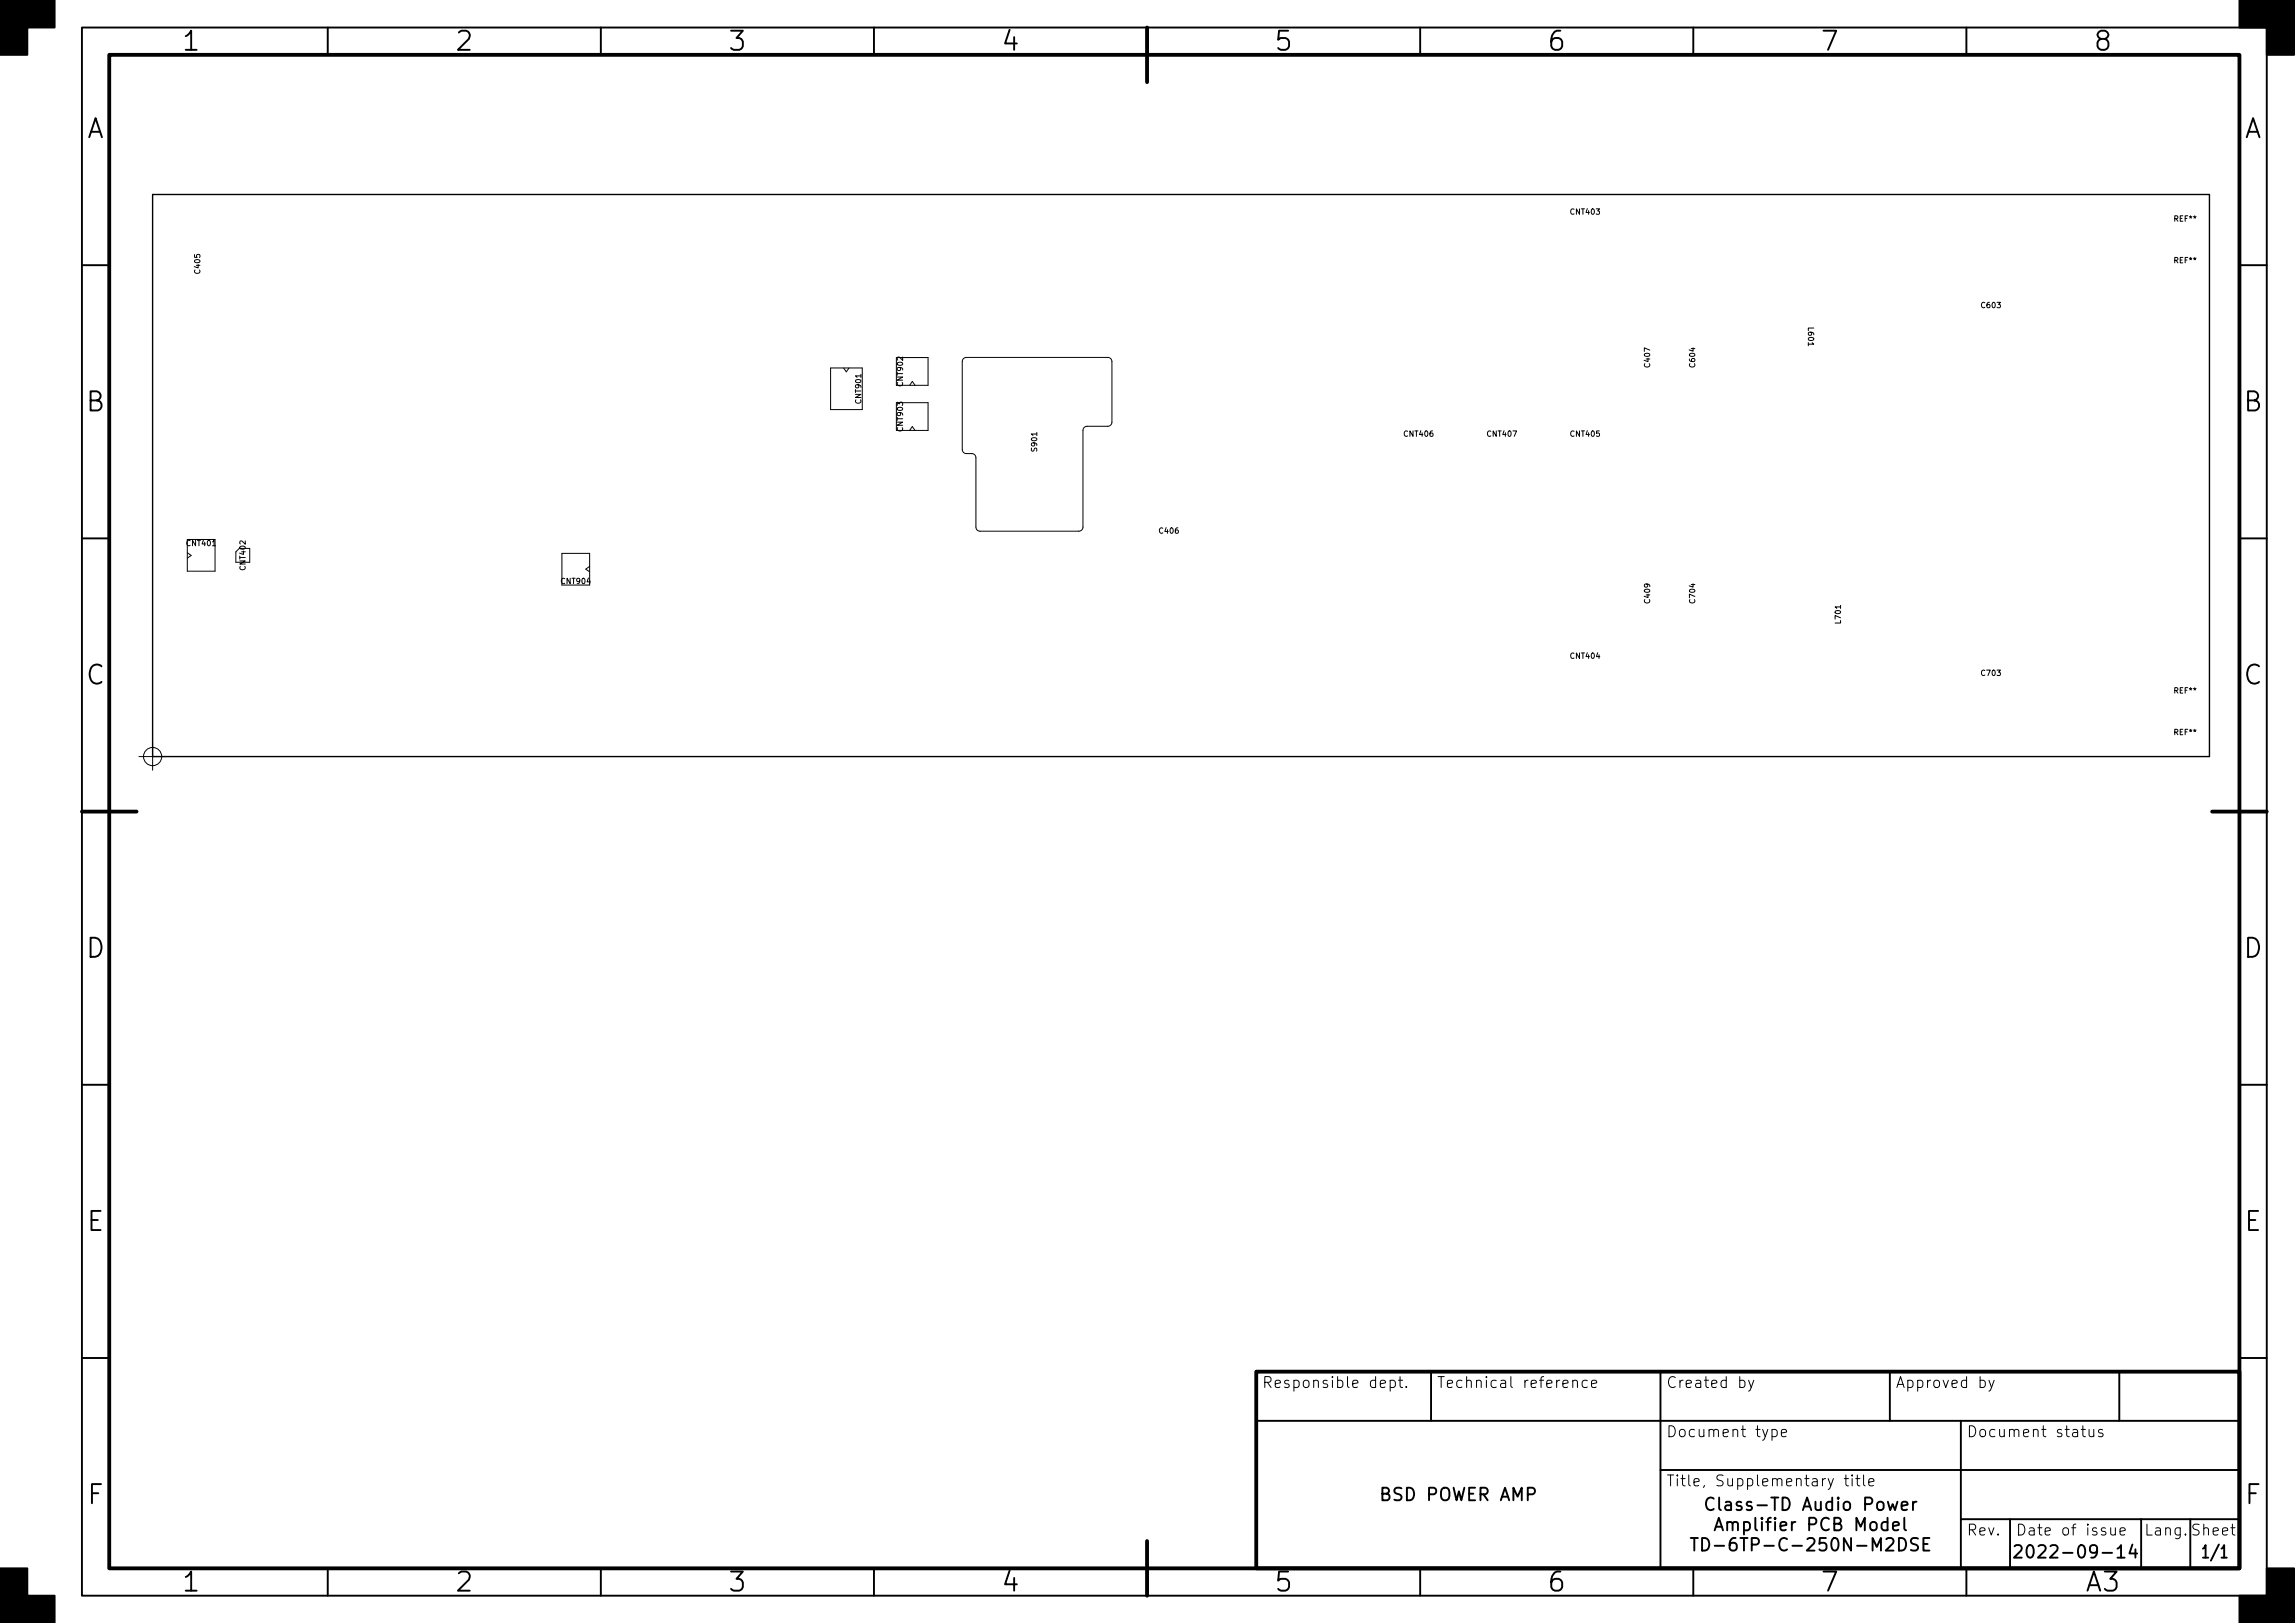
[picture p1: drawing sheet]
<svg xmlns="http://www.w3.org/2000/svg" width="420mm" height="297mm" viewBox="0 0 420 297" stroke-linecap="round" stroke-linejoin="round" font-family="sans-serif">
<defs><g id="words">
<g font-size="4.9">
<text x="33.6" y="9.3">1</text>
<text x="83.6" y="9.3">2</text>
<text x="133.6" y="9.3">3</text>
<text x="183.6" y="9.3">4</text>
<text x="233.6" y="9.3">5</text>
<text x="283.6" y="9.3">6</text>
<text x="333.6" y="9.3">7</text>
<text x="383.6" y="9.3">8</text>
<text x="15.7" y="25.3">A</text>
<text x="410.7" y="25.3">A</text>
<text x="15.7" y="75.3">B</text>
<text x="410.7" y="75.3">B</text>
<text x="15.7" y="125.3">C</text>
<text x="410.7" y="125.3">C</text>
<text x="15.7" y="175.3">D</text>
<text x="410.7" y="175.3">D</text>
<text x="15.9" y="225.3">E</text>
<text x="410.9" y="225.3">E</text>
<text x="16" y="275.3">F</text>
<text x="411" y="275.3">F</text>
<text x="33.6" y="291.3">1</text>
<text x="83.6" y="291.3">2</text>
<text x="133.6" y="291.3">3</text>
<text x="183.6" y="291.3">4</text>
<text x="233.6" y="291.3">5</text>
<text x="283.6" y="291.3">6</text>
<text x="333.6" y="291.3">7</text>
<text x="381.9" y="291.3">A3</text>
</g>
<g font-size="3.2">
<text x="253.1" y="274.7">BSD POWER AMP</text>
<text x="371.8" y="285.2">2022-09-14</text>
<text x="403.8" y="285.2">1/1</text>
</g>
<g font-size="2.8">
<text x="231" y="254">Responsible dept.</text>
<text x="263" y="254">Technical reference</text>
<text x="305" y="254">Created by</text>
<text x="347" y="254">Approved by</text>
<text x="305" y="263">Document type</text>
<text x="360" y="263">Document status</text>
<text x="305" y="272">Title, Supplementary title</text>
<text x="360" y="281">Rev.</text>
<text x="369" y="281">Date of issue</text>
<text x="392.5" y="281">Lang. Sheet</text>
</g>
<g font-size="1.4">
<text x="287.6" y="39.3">CNT403</text>
<text x="398.1" y="40.5">REF**</text>
<text x="36.7" y="50" transform="rotate(-90 36.7 50)">C405</text>
<text x="398.1" y="48.2">REF**</text>
<text x="362.8" y="56.4">C603</text>
<text x="331" y="60" transform="rotate(90 331 60)">L601</text>
<text x="165.3" y="70.6" transform="rotate(-90 165.3 70.6)">CNT902</text>
<text x="302.1" y="67.1" transform="rotate(-90 302.1 67.1)">C407</text>
<text x="310.3" y="67.1" transform="rotate(-90 310.3 67.1)">C604</text>
<text x="157.7" y="73.7" transform="rotate(-90 157.7 73.7)">CNT901</text>
<text x="165.3" y="78.8" transform="rotate(-90 165.3 78.8)">CNT903</text>
<text x="189.9" y="82.5" transform="rotate(-90 189.9 82.5)">S901</text>
<text x="257.1" y="79.9">CNT406</text>
<text x="272.4" y="79.9">CNT407</text>
<text x="287.6" y="79.9">CNT405</text>
<text x="34.2" y="99.9">CNT401</text>
<text x="212.3" y="97.7">C406</text>
<text x="45" y="104.2" transform="rotate(-90 45 104.2)">CNT402</text>
<text x="102.8" y="106.9">CNT904</text>
<text x="302.1" y="110.3" transform="rotate(-90 302.1 110.3)">C409</text>
<text x="310.3" y="110.3" transform="rotate(-90 310.3 110.3)">C704</text>
<text x="337" y="114" transform="rotate(-90 337 114)">L701</text>
<text x="287.6" y="120.6">CNT404</text>
<text x="362.8" y="123.7">C703</text>
<text x="398.1" y="126.9">REF**</text>
<text x="398.1" y="134.5">REF**</text>
</g>
</g></defs>
<g fill="none" stroke="#000" stroke-width=".35">
<path d="M15 5h400v287h-400zM60 5v5M110 5v5M160 5v5M210 5v5M260 5v5M310 5v5M360 5v5M15 48.5h5M410 48.5h5M15 98.5h5M410 98.5h5"/>
<path d="M15 148.5h5M410 148.5h5M15 198.5h5M410 198.5h5M15 248.5h5M262 251v9M304 251v36M346 251v9M388 251v9M410 248.5h5M230 260h180M304 269h106"/>
<path d="M313.7 274.3a.92 .92 0 0 0-1.1 0 .92 .92 0 0 0-.3 1.1 .86 .86 0 0 0 .5 .9 .86 .86 0 0 0 .9-.1M314.1 279.4h1.1M314.7 274.1v1.9l.4 .4M315.9 275l.3-.2 .6 .2 .1 .2v1.2M316.2 278.8a.57 .57 0 0 1 1 .1v1.2M316.2 278.5v1.6M316.9 275.4l-.7 .1a.45 .45 0 0 0-.4 .4 .45 .45 0 0 0 .4 .5l.7-.1M317.2 278.9l.3-.4 .6 .2 .1 .2v1.2M318.8 275l-.6-.2-.3 .4 .1 .3 .8 .2 .1 .2-.1 .4-.2 .1-.7-.1M319.3 278.7l.6-.2 .5 .5v.6l-.2 .4-.3 .1-.6-.1M319.3 278.5v2.3M320.6 275l-.5-.2-.3 .4 .1 .3 .7 .2 .2 .2-.2 .4-.2 .1-.6-.1"/>
<path d="M321.4 277.8v2l.3 .3M321.7 275.5h1.8M322.6 277.8l-.1 .1 .1 .1 .1-.1-.1-.1v.2M322.6 278.5v1.6M323.3 278.5h.9M324.2 277.8l-.4 .1-.1 .2v2M324.3 274.1h1.3M324.9 274.1v2.3M325 277.8l-.1 .1 .1 .1 .1-.1-.1-.1v.2M325 278.5v1.6M326 279.3l1.1-.2-.2-.4-.6-.2-.3 .4 .1 1.1 .2 .1 .6-.1M326.3 274.1a1.21 1.21 0 0 1 1.3 .7 1.21 1.21 0 0 1-.4 1.5l-.9 .1z"/>
<path d="M328 278.5v1.6M328.7 278.5a.59 .59 0 0 0-.7 .5M330.1 276.4l.7-2.3 .8 2.3M330.3 275.7h1.1M331.2 279h.9a.62 .62 0 0 0 .5-.6 .62 .62 0 0 0-.5-.6h-.9v2.3M332.4 274.8v1.2l.1 .3a.63 .63 0 0 0 .9-.1M333.4 274.8v1.6M334.8 278a.92 .92 0 0 0-1.1 0 .92 .92 0 0 0-.3 1.1 .86 .86 0 0 0 .5 .9 .86 .86 0 0 0 .9-.1M335.4 275l-.6-.2-.5 .5v.6l.3 .4 .2 .1 .6-.1M335.4 274.1v2.3M335.8 278.9h.8a.56 .56 0 0 0 .4-.6 .56 .56 0 0 0-.4-.5h-.8v2.3h.9a.61 .61 0 0 0 .4-.7 .61 .61 0 0 0-.5-.5M336.5 274.1l-.1 .1 .1 .1 .1-.1-.1-.1v.2"/>
<path d="M336.5 274.8v1.6M337.7 275a.62 .62 0 0 1 1 .3v.6a.62 .62 0 0 1-.6 .5 .62 .62 0 0 1-.6-.5v-.6zM341.5 275.3h.8a.62 .62 0 0 0 .5-.6 .62 .62 0 0 0-.5-.6h-.8v2.3M342.6 278.7a.62 .62 0 0 1 1 .3v.6a.62 .62 0 0 1-.6 .5 .62 .62 0 0 1-.6-.5v-.6zM343.9 275a.62 .62 0 0 1 1 .3v.6a.62 .62 0 0 1-.7 .5 .62 .62 0 0 1-.6-.5v-.6zM345.6 278.7l-.7-.2-.4 .5v.6l.2 .4 .2 .1 .7-.1M345.6 277.8v2.3M345.6 274.8l.5 1.6 .4-1.1 .4 1.1 .5-1.6M346.5 279.3l1.1-.2-.1-.4-.6-.2-.4 .4 .2 1.1 .2 .1 .6-.1M348.1 275.6l1.1-.2-.1-.4-.6-.2-.4 .4 .1 1.1 .3 .1 .6-.1M348.6 277.8v2l.4 .3M350.2 274.8v1.6"/>
<path d="M350.9 274.8a.59 .59 0 0 0-.7 .5M359 278h51M359 260v27M368 278v9M392 278v9M401 278v9M60 287v5M110 287v5M160 287v5M210 287v5M260 287v5M309.5 281.5h1.3"/>
<path d="M310 287v5M310.2 281.5v2.3M311.6 281.5a1.21 1.21 0 0 1 1.3 .7 1.21 1.21 0 0 1-.4 1.5l-.9 .1zM313.9 280.1l.8-2.3 .7 2.3M313.9 282.9h1.8M317.7 281.5a.91 .91 0 0 0-1.1 1v.8l.3 .4 .6 .1 .4-.2 .1-.8-.3-.3-.6-.1-.5 .4M318.6 281.5h1.3M319.3 281.5v2.3M320.7 282.7h.9a.62 .62 0 0 0 .4-.6 .62 .62 0 0 0-.4-.6h-.9v2.3M323 282.9h1.8M327.2 281.7a.92 .92 0 0 0-1.2 0 .92 .92 0 0 0-.3 1.1 .86 .86 0 0 0 .5 .9 .86 .86 0 0 0 1-.1M328.1 282.9h1.8"/>
<path d="M330.9 281.7l.3-.2h.6a.62 .62 0 0 1 .3 1l-1.3 1.3h1.4M334.3 281.5h-1.1l-.1 1.1 .3-.2 .8 .1 .2 .3-.1 .8-.3 .2h-.6l-.3-.2M335.6 281.6a.55 .55 0 0 1 .9 .3 1.19 1.19 0 0 1-.7 1.9 1.53 1.53 0 0 1-.2-2.2zM338.9 281.5v2.3l-1.3-2.3v2.3M339.9 280.1v-2.3l.7 1.6 .8-1.6v2.3M340 282.9h1.7M342.8 283.8v-2.3l.8 1.6 .8-1.6v2.3M345.3 281.7l.4-.2h.5a.62 .62 0 0 1 .3 1l-1.3 1.3h1.5M347.6 281.5a1.21 1.21 0 0 1 1.4 .7 1.21 1.21 0 0 1-.5 1.5l-.9 .1zM351.1 281.6l-.8-.1a.56 .56 0 0 0-.5 .5 .56 .56 0 0 0 .5 .6 .84 .84 0 0 1 .8 .5 .59 .59 0 0 1-.4 .7l-.9-.1M352.1 282.6h.8M353.2 281.5h-1.1v2.3h1.1"/>
<path d="M360 287v5M368.8 283l.3-.2h.6a.62 .62 0 0 1 .3 1l-1.3 1.3h1.4M390.4 282.7l-.6 1.6h1.5M390.9 283.5v1.6"/>
</g>
<path d="M20 10h390v277h-390zM210 5v10M15 148.5h10M405 148.5h10M230 251h180v36h-180zM210 282v10" fill="none" stroke="#000" stroke-width=".7"/>
<path d="M0 0h10v5h-5v5h-5zM410 0h10v10h-5v-5h-5zM0 287h5v5h5v5h-10zM415 287h5v10h-10v-5h5z" fill="#000" stroke="#000" stroke-width=".35"/>
<g fill="none" stroke="#000" stroke-width=".18">
<path d="M152.1 67.3h5.8v7.7h-5.8zM154.4 67.3l.5 .8 .5-.8M164.1 65.4h5.8v5.1h-5.8zM164.1 73.7h5.8v5.1h-5.8zM166.5 70.5l.5-.7 .5 .7M166.5 78.8l.5-.7 .5 .7M176.4 65.6l.5-.2h25.9a.76 .76 0 0 1 .8 .8v11.1a.76 .76 0 0 1-.8 .7h-3.8a.76 .76 0 0 0-.7 .8v17.7a.76 .76 0 0 1-.8 .7h-18.1a.76 .76 0 0 1-.7-.7v-12.7a.76 .76 0 0 0-.8-.8h-1a.76 .76 0 0 1-.7-.7v-16.1zM34.3 98.7h5.1v5.8h-5.1zM34.3 101.2l.7 .5-.7 .5M43.8 100.4h1.9v2.5h-2.5v-1.9zM102.9 101.3h5v5.8h-5zM107.9 103.7l-.7 .5 .7 .5"/>
<path d="M25.4 138.5h5M27.9 136v5M254.5 252.7l.6-.1 .4 .4v.6l-.2 .2-.2 .1-.6-.1M254.5 252.6v2M256 252.6h.8M256.3 251.9v1.8l.1 .1 .4 .1M257.5 253.8h.1l-.1 .1-.1-.1h.1v.1M287.9 252.8a.5 .5 0 0 1 .9 .1v1M290.6 252.7l-.6-.1-.3 .4v.6l.1 .2 .2 .1 .6-.1M291.4 253.3l.9-.2-.1-.4-.5-.1-.3 .3 .1 .9 .2 .1 .5-.1M320.1 252.6l.5 1.3M321.1 252.6l-.7 1.8-.3 .2"/>
<path d="M364.1 252.6l.5 1.3M365.1 252.6l-.7 1.8-.3 .2M324.4 261.7l.6-.1 .4 .4v.6l-.2 .2-.2 .1-.6-.1M326.1 262.3l1-.2-.1-.4-.6-.1-.3 .3 .1 .9 .2 .1 .6-.1M337.6 270.6h.8M337.9 269.9v1.8l.1 .1 .4 .1M339.1 269.9l-.1 .1 .1 .1 .1-.1-.1-.1v.2M339.1 270.6v1.3M339.7 270.6h.8M340 269.9v1.8l.1 .1 .4 .1M341.2 269.9v1.8l.3 .2M342.1 271.3l1-.2-.1-.4-.6-.1-.3 .3 .1 .9 .2 .1 .6-.1"/>
<path d="M381 261.6h.8M381.3 260.9v1.8l.1 .1 .4 .1M382.5 261.6l.1 1.2a.54 .54 0 0 0 .7 0M383.3 261.6v1.3M384.9 261.7l-.4-.1-.3 .3 .1 .3 .6 .2 .1 .2-.1 .2-.2 .1-.5-.1M386.4 279.6l.1 1.2a.54 .54 0 0 0 .8 0M387.3 279.6v1.3M388.1 280.3l1-.2-.1-.4-.6-.1-.3 .3 .1 .9 .2 .1 .6-.1"/>
<circle cx="27.9" cy="138.5" r="1.67"/>
</g>
<path d="M27.9 35.6h376.6v102.9h-376.6z" fill="none" stroke="#000" stroke-width=".25"/>
<use href="#words"/>
</svg>
